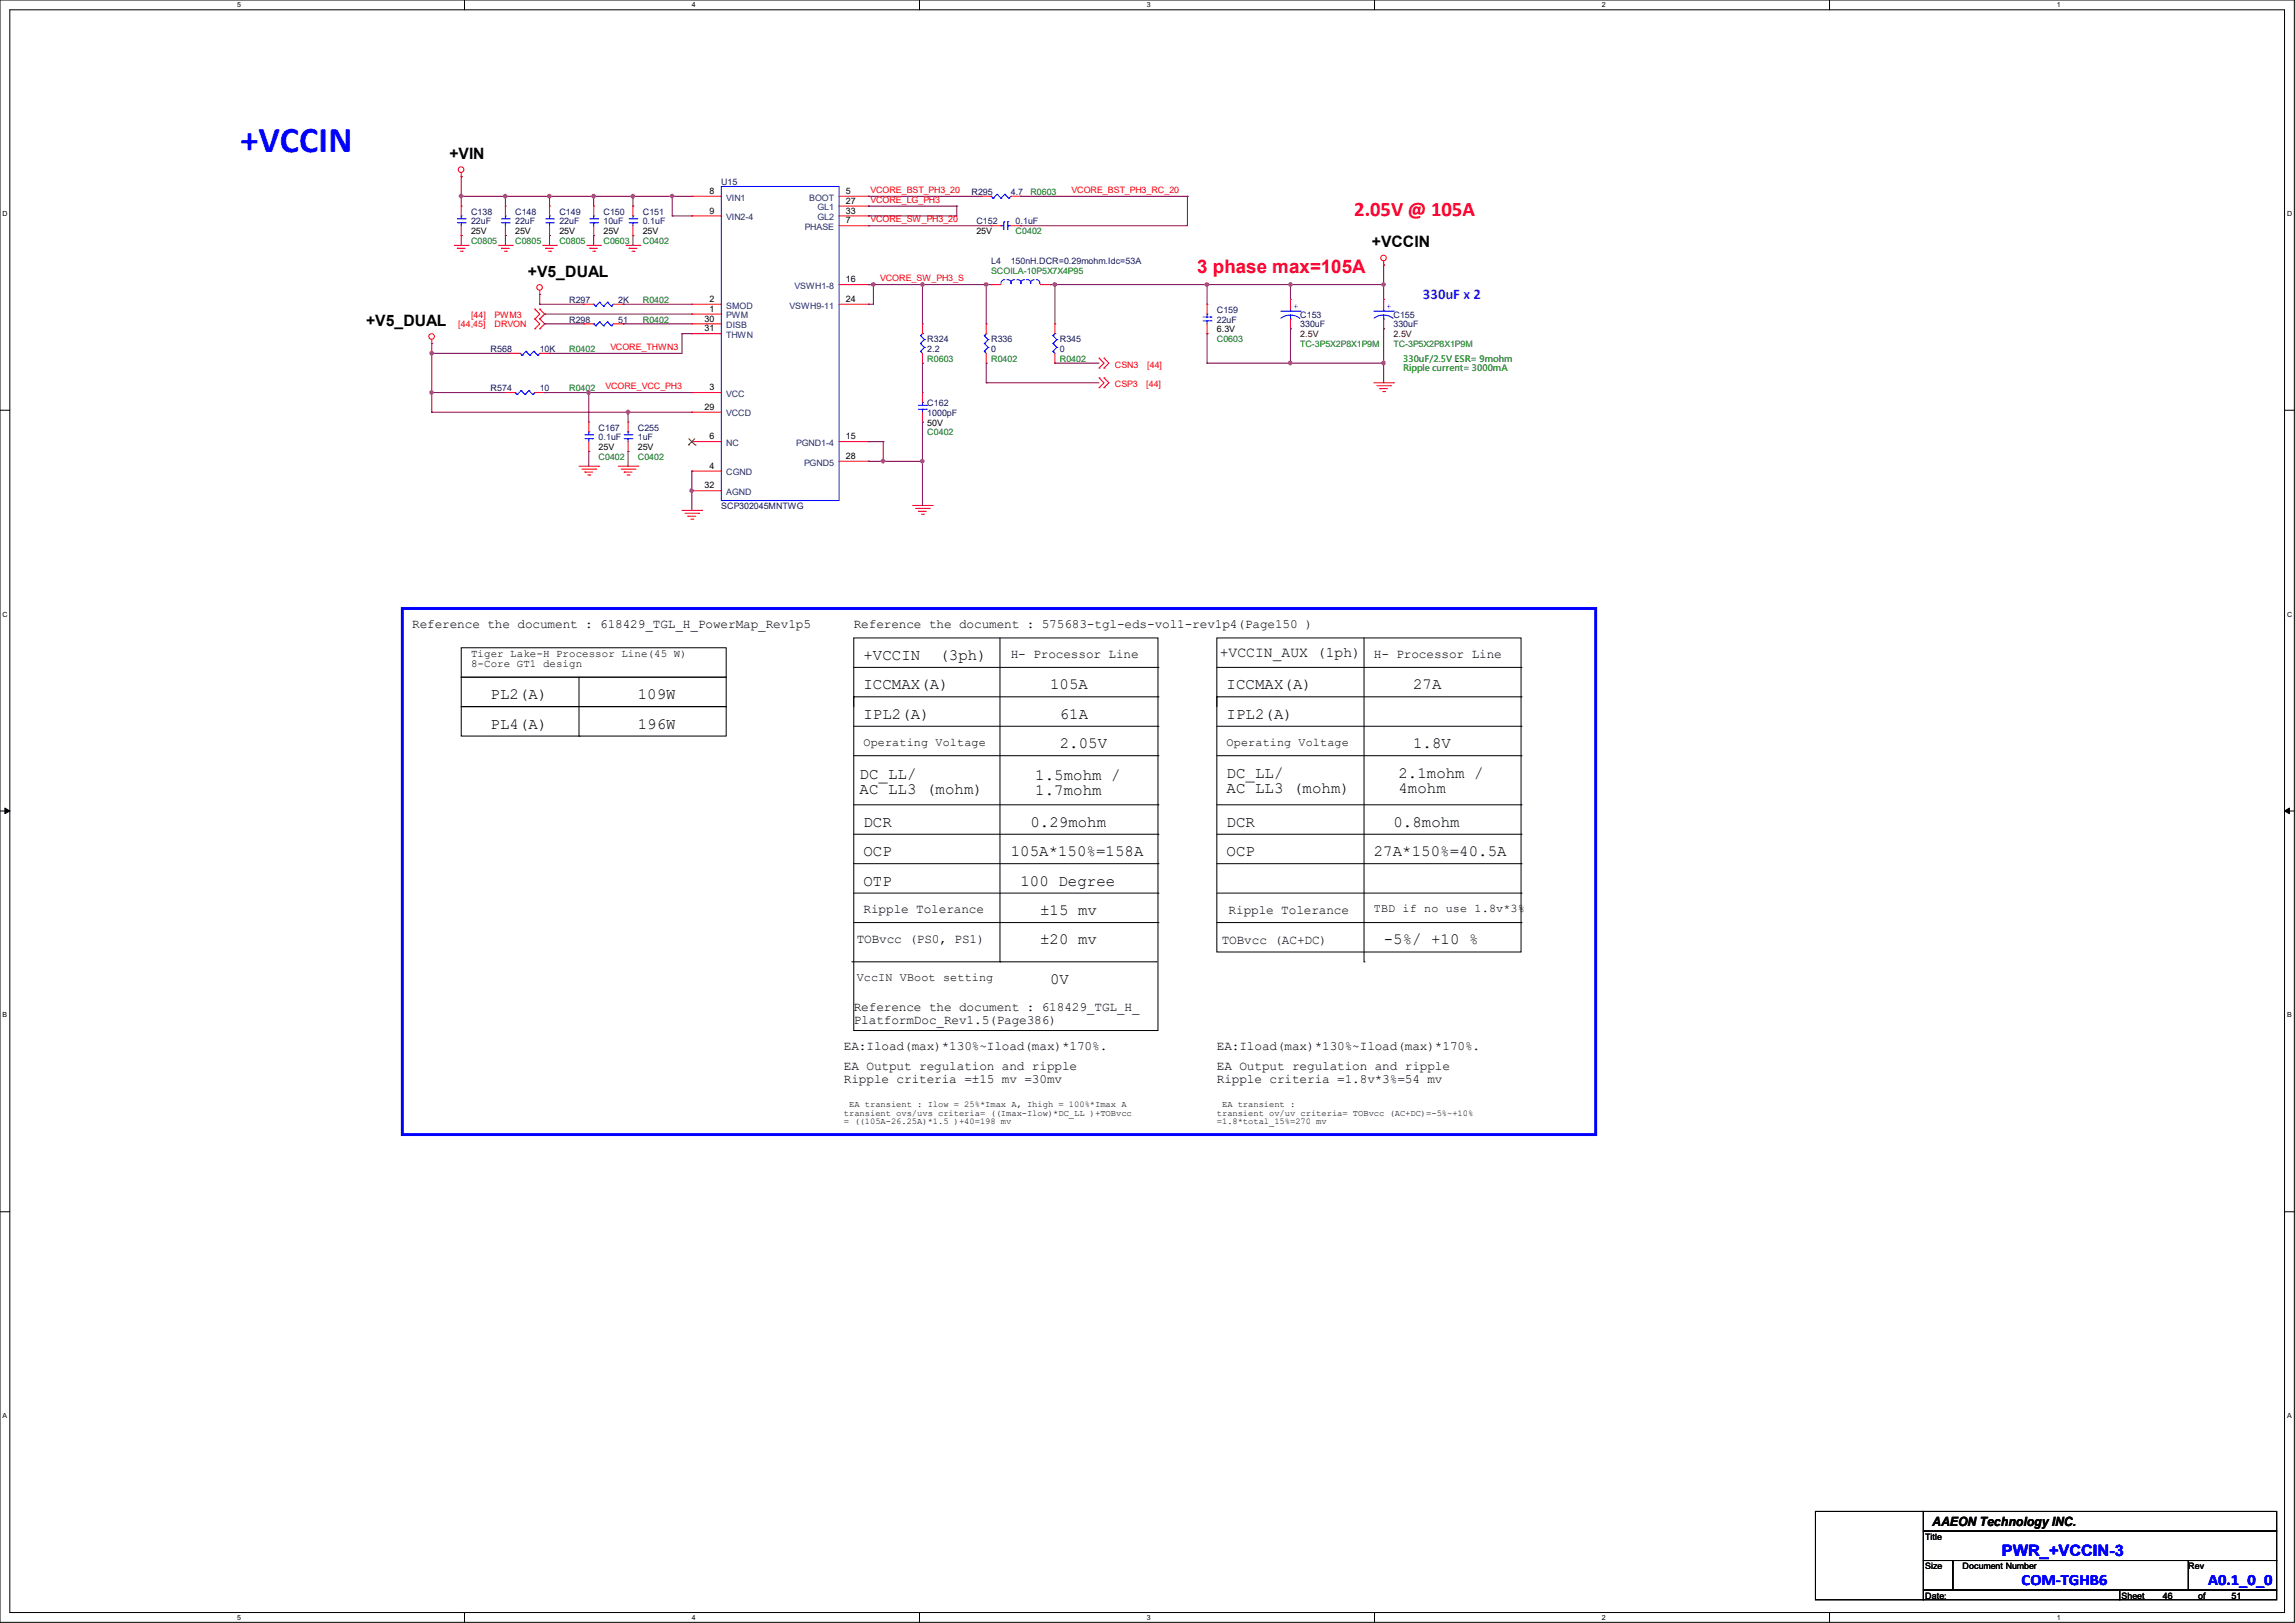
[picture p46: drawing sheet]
<svg xmlns="http://www.w3.org/2000/svg" width="297mm" height="210mm" viewBox="0 0 297 210" stroke-linecap="round" stroke-linejoin="round" font-family="sans-serif">
<defs><g id="words">
<text font-size="4.7" fill="#00f" x="31.1" y="19.7">+VCCIN</text>
<text font-size="2.7" fill="#f00" x="175.3" y="27.9">2.05V @ 105A</text>
<text font-size="2.4" fill="#f00" x="154.9" y="35.3">3 phase max=105A</text>
<g font-size="2">
<text x="58.2" y="20.6">+VIN</text>
<text x="68.3" y="35.8">+V5_DUAL</text>
<text x="177.5" y="32">+VCCIN</text>
<text x="47.4" y="42.2">+V5_DUAL</text>
<text x="111.8" y="89.2">ICCMAX(A)</text>
<text x="111.8" y="85.4">+VCCIN</text>
<text x="121.6" y="85.4">(3ph)</text>
<text x="135.9" y="89.2">105A</text>
<text x="158.7" y="89.2">ICCMAX(A)</text>
<text x="182.9" y="89.2">27A</text>
<text x="63.5" y="90.5">PL2(A)</text>
<text x="63.5" y="94.3">PL4(A)</text>
<text x="82.5" y="90.5">109W</text>
<text x="82.5" y="94.3">196W</text>
<text x="111.8" y="93">IPL2(A)</text>
<text x="137.2" y="93">61A</text>
<text x="158.7" y="93">IPL2(A)</text>
<text x="111.3" y="100.8">DC_LL/</text>
<text x="134" y="100.9">1.5mohm /</text>
<text x="137.2" y="96.8">2.05V</text>
<text x="158.7" y="100.6">DC_LL/</text>
<text x="181" y="100.6">2.1mohm /</text>
<text x="182.9" y="96.8">1.8V</text>
<text x="111.3" y="102.8">AC LL3 (mohm)</text>
<text x="111.8" y="107">DCR</text>
<text x="133.3" y="107">0.29mohm</text>
<text x="134" y="102.9">1.7mohm</text>
<text x="158.7" y="102.7">AC LL3 (mohm)</text>
<text x="158.7" y="107">DCR</text>
<text x="180.3" y="107">0.8mohm</text>
<text x="181" y="102.7">4mohm</text>
<text x="111.8" y="110.8">OCP</text>
<text x="130.8" y="110.8">105A*150%=158A</text>
<text x="158.7" y="110.8">OCP</text>
<text x="177.8" y="110.8">27A*150%=40.5A</text>
<text x="111.8" y="114.6">OTP</text>
<text x="132.1" y="114.6">100 Degree</text>
<text x="134.6" y="118.4">±15 mv</text>
<text x="134.6" y="122.2">±20 mv</text>
<text x="179.1" y="122.2">-5%/ +10 %</text>
<text x="135.9" y="127.3">0V</text>
</g>
<g font-size="2" fill="#00f">
<text x="259.1" y="201.3">PWR_+VCCIN-3</text>
<text x="261.6" y="205.2">COM-TGHB6</text>
<text x="285.8" y="205.2">A0.1_0_0</text>
</g>
<text font-size="1.9" fill="#8000ff" x="184.1" y="38.7">330uF x 2</text>
<text font-size="1.9" x="157.9" y="85">+VCCIN_AUX (1ph)</text>
<g font-size="1.7">
<text x="53.3" y="81.3">Reference the document : 618429_TGL_H_PowerMap_Rev1p5</text>
<text x="110.5" y="81.3">Reference the document : 575683-tgl-eds-vol1-rev1p4(Page150 )</text>
<text x="130.8" y="85.1">H- Processor Line</text>
<text x="177.8" y="85.1">H- Processor Line</text>
<text x="111.8" y="118.2">Ripple Tolerance</text>
<text x="159" y="118.3">Ripple Tolerance</text>
<text x="110.9" y="122">TOBvcc (PS0, PS1)</text>
<text x="158.1" y="122.1">TOBvcc (AC+DC)</text>
<text x="110.5" y="130.9">Reference the document : 618429_TGL_H_</text>
<text x="109.2" y="135.9">EA:Iload(max)*130%~Iload(max)*170%.</text>
<text x="110.5" y="132.5">PlatformDoc_Rev1.5(Page386)</text>
<text x="157.5" y="135.9">EA:Iload(max)*130%~Iload(max)*170%.</text>
<text x="109.2" y="138.5">EA Output regulation and ripple</text>
<text x="109.2" y="140.1">Ripple criteria =±15 mv =30mv</text>
<text x="157.5" y="138.5">EA Output regulation and ripple</text>
<text x="157.5" y="140.1">Ripple criteria =1.8v*3%=54 mv</text>
<text x="250.1" y="197.4">AAEON Technology INC.</text>
</g>
<g font-size="1.5">
<text x="111.8" y="96.5">Operating Voltage</text>
<text x="158.7" y="96.5">Operating Voltage</text>
<text x="177.8" y="118.1">TBD if no use 1.8v*3%</text>
<text x="110.9" y="127">VccIN VBoot setting</text>
</g>
<g font-size="1.4">
<text x="61" y="85">Tiger Lake-H Processor Line(45 W)</text>
<text x="61" y="86.4">8-Core GT1 design</text>
</g>
<g font-size="1.1" fill="#000080">
<text x="93.3" y="24">U15</text>
<text x="61" y="27.8">C138</text>
<text x="61" y="29">22uF</text>
<text x="66.7" y="27.8">C148</text>
<text x="66.7" y="29">22uF</text>
<text x="72.4" y="27.8">C149</text>
<text x="72.4" y="29">22uF</text>
<text x="78.1" y="27.8">C150</text>
<text x="78.1" y="29">10uF</text>
<text x="83.2" y="27.8">C151</text>
<text x="83.2" y="29">0.1uF</text>
<text x="125.7" y="25.2">R295</text>
<text x="126.4" y="29">C152</text>
<text x="130.8" y="25.2">4.7</text>
<text x="131.4" y="29">0.1uF</text>
<text x="128.3" y="34.1">L4</text>
<text x="130.8" y="34.1">150nH.DCR=0.29mohm.Idc=53A</text>
<text x="73.7" y="41.7">R298</text>
<text x="73.7" y="39.2">R297</text>
<text x="80" y="41.7">51</text>
<text x="80" y="39.2">2K</text>
<text x="157.5" y="40.5">C159</text>
<text x="157.5" y="41.7">22uF</text>
<text x="168.3" y="41.1">C153</text>
<text x="180.3" y="41.1">C155</text>
<text x="63.5" y="45.6">R568</text>
<text x="69.9" y="45.6">10K</text>
<text x="120" y="44.3">R324</text>
<text x="120" y="45.6">2.2</text>
<text x="128.3" y="44.3">R336</text>
<text x="128.3" y="45.6">0</text>
<text x="137.2" y="44.3">R345</text>
<text x="137.2" y="45.6">0</text>
<text x="168.3" y="42.4">330uF</text>
<text x="180.3" y="42.4">330uF</text>
<text x="63.5" y="50.6">R574</text>
<text x="69.9" y="50.6">10</text>
<text x="120" y="52.5">C162</text>
<text x="120" y="53.8">1000pF</text>
<text x="77.5" y="55.7">C167</text>
<text x="77.5" y="57">0.1uF</text>
<text x="82.5" y="55.7">C255</text>
<text x="82.5" y="57">1uF</text>
<text x="93.3" y="65.9">SCP302045MNTWG</text>
</g>
<g font-size="1.1">
<text x="91.8" y="25.1">8</text>
<text x="91.8" y="27.6">9</text>
<text x="109.5" y="25.1">5</text>
<text x="109.5" y="26.4">27</text>
<text x="109.5" y="27.6">33</text>
<text x="109.5" y="28.9">7</text>
<text x="61" y="30.3">25V</text>
<text x="66.7" y="30.3">25V</text>
<text x="72.4" y="30.3">25V</text>
<text x="78.1" y="30.3">25V</text>
<text x="83.2" y="30.3">25V</text>
<text x="126.4" y="30.3">25V</text>
<text x="91.2" y="41.6">30</text>
<text x="91.8" y="39.1">2</text>
<text x="91.8" y="40.3">1</text>
<text x="109.5" y="36.5">16</text>
<text x="109.5" y="39.1">24</text>
<text x="91.2" y="42.9">31</text>
<text x="157.5" y="43">6.3V</text>
<text x="91.2" y="53">29</text>
<text x="91.8" y="50.5">3</text>
<text x="77.5" y="58.3">25V</text>
<text x="82.5" y="58.3">25V</text>
<text x="91.8" y="56.9">6</text>
<text x="109.5" y="59.4">28</text>
<text x="109.5" y="56.9">15</text>
<text x="120" y="55.1">50V</text>
<text x="91.2" y="63.2">32</text>
<text x="91.8" y="60.7">4</text>
<text x="109.9" y="143.2">EA transient : Ilow = 25%*Imax A, Ihigh = 100%*Imax A</text>
<text x="158.2" y="143.2">EA transient :</text>
<text x="109.2" y="144.4">transient ovs/uvs criteria= ((Imax-Ilow)*DC_LL )+TOBvcc</text>
<text x="109.2" y="145.5">= ((105A-26.25A)*1.5 )+40=198 mv</text>
<text x="157.5" y="144.4">transient ov/uv criteria= TOBvcc (AC+DC)=-5%~+10%</text>
<text x="157.5" y="145.5">=1.8*total_15%=270 mv</text>
<text x="249.2" y="199.2">Title</text>
<text x="249.2" y="203">Size</text>
<text x="254" y="203">Document Number</text>
<text x="283.2" y="203">Rev</text>
<text x="249.2" y="206.8">Date:</text>
<text x="274.6" y="206.8">Sheet</text>
<text x="279.9" y="206.8">46</text>
<text x="284.5" y="206.8">of</text>
<text x="288.8" y="206.8">51</text>
</g>
<g font-size="1.1" fill="#004080">
<text x="94" y="26">VIN1</text>
<text x="94" y="28.5">VIN2-4</text>
<text x="104.1" y="29.8">PHASE</text>
<text x="104.7" y="26">BOOT</text>
<text x="105.8" y="27.2">GL1</text>
<text x="105.8" y="28.5">GL2</text>
<text x="94" y="39.9">SMOD</text>
<text x="94" y="41.2">PWM</text>
<text x="102.2" y="39.9">VSWH9-11</text>
<text x="102.8" y="37.4">VSWH1-8</text>
<text x="94" y="42.5">DISB</text>
<text x="94" y="43.7">THWN</text>
<text x="94" y="51.4">VCC</text>
<text x="94" y="53.9">VCCD</text>
<text x="94" y="57.7">NC</text>
<text x="103" y="57.7">PGND1-4</text>
<text x="94" y="61.5">CGND</text>
<text x="94" y="64.1">AGND</text>
<text x="104.1" y="60.2">PGND5</text>
</g>
<g font-size="1.1" fill="#f00">
<text x="112.6" y="24.9">VCORE_BST_PH3_20</text>
<text x="112.6" y="26.2">VCORE_LG_PH3</text>
<text x="112.6" y="28.7">VCORE_SW_PH3_20</text>
<text x="138.7" y="24.9">VCORE_BST_PH3_RC_20</text>
<text x="61" y="41.1">[44]</text>
<text x="64" y="41.1">PWM3</text>
<text x="113.9" y="36.4">VCORE_SW_PH3_S</text>
<text x="59.3" y="42.4">[44,45]</text>
<text x="64" y="42.4">DRVON</text>
<text x="79" y="45.3">VCORE_THWN3</text>
<text x="144.3" y="47.6">CSN3</text>
<text x="148.5" y="47.6">[44]</text>
<text x="78.4" y="50.3">VCORE_VCC_PH3</text>
<text x="144.3" y="50.1">CSP3</text>
<text x="148.3" y="50.1">[44]</text>
</g>
<g font-size="1.1" fill="#008000">
<text x="133.3" y="25.2">R0603</text>
<text x="61" y="31.6">C0805</text>
<text x="66.7" y="31.6">C0805</text>
<text x="72.4" y="31.6">C0805</text>
<text x="78.1" y="31.6">C0603</text>
<text x="83.2" y="31.6">C0402</text>
<text x="128.3" y="35.4">SCOILA-10P5X7X4P95</text>
<text x="131.4" y="30.3">C0402</text>
<text x="83.2" y="41.7">R0402</text>
<text x="83.2" y="39.2">R0402</text>
<text x="73.7" y="45.6">R0402</text>
<text x="120" y="46.8">R0603</text>
<text x="128.3" y="46.8">R0402</text>
<text x="137.2" y="46.8">R0402</text>
<text x="157.5" y="44.3">C0603</text>
<text x="168.3" y="44.9">TC-3P5X2P8X1P9M</text>
<text x="180.3" y="44.9">TC-3P5X2P8X1P9M</text>
<text x="181.6" y="46.9">330uF/2.5V ESR= 9mohm</text>
<text x="73.7" y="50.6">R0402</text>
<text x="181.6" y="48">Ripple current= 3000mA</text>
<text x="77.5" y="59.5">C0402</text>
<text x="82.5" y="59.5">C0402</text>
<text x="120" y="56.3">C0402</text>
</g>
<g font-size="1.1" fill="#00f">
<text x="167.4" y="40">+</text>
<text x="179.5" y="40">+</text>
</g>
<g font-size="1.1" fill="#400000">
<text x="168.3" y="43.6">2.5V</text>
<text x="180.3" y="43.6">2.5V</text>
</g>
<g font-size=".9">
<text x="30.7" y=".9">5</text>
<text x="89.5" y=".9">4</text>
<text x="148.4" y=".9">3</text>
<text x="207.3" y=".9">2</text>
<text x="266.2" y=".9">1</text>
<text x=".3" y="28">D</text>
<text x="296" y="28">D</text>
<text x=".3" y="79.8">C</text>
<text x="296" y="79.8">C</text>
<text x=".3" y="131.7">B</text>
<text x="296" y="131.7">B</text>
<text x=".3" y="183.5">A</text>
<text x="296" y="183.5">A</text>
<text x="30.7" y="209.6">5</text>
<text x="89.5" y="209.6">4</text>
<text x="148.4" y="209.6">3</text>
<text x="207.3" y="209.6">2</text>
<text x="266.2" y="209.6">1</text>
</g>
</g></defs>
<path d="M0 0h296.9v209.9h-296.9zM1.3 1.3h294.4v207.4h-294.4z" fill="none" stroke="#000" stroke-width=".13"/>
<g fill="#fff">
<path d="M30.7 .1h.5v1h-.5z"/>
<path d="M30.7 208.8h.5v1h-.5z"/>
</g>
<path d="M60.1 0v1.3M60.1 208.7v1.2" fill="none" stroke="#000" stroke-width=".13"/>
<g fill="#fff">
<path d="M89.5 .1h.5v1h-.5z"/>
<path d="M89.5 208.8h.5v1h-.5z"/>
</g>
<path d="M119 0v1.3M119 208.7v1.2" fill="none" stroke="#000" stroke-width=".13"/>
<g fill="#fff">
<path d="M148.4 .1h.5v1h-.5z"/>
<path d="M148.4 208.8h.5v1h-.5z"/>
</g>
<path d="M177.9 0v1.3M177.9 208.7v1.2" fill="none" stroke="#000" stroke-width=".13"/>
<g fill="#fff">
<path d="M207.3 .1h.5v1h-.5z"/>
<path d="M207.3 208.8h.5v1h-.5z"/>
</g>
<path d="M236.8 0v1.3M236.8 208.7v1.2" fill="none" stroke="#000" stroke-width=".13"/>
<g fill="#fff">
<path d="M266.2 .1h.5v1h-.5z"/>
<path d="M266.2 208.8h.5v1h-.5z"/>
<path d="M.3 27.2h.7v1h-.7z"/>
<path d="M296 27.2h.6v1h-.6z"/>
<path d="M.3 79h.7v1h-.7z"/>
<path d="M296 79h.6v1h-.6z"/>
</g>
<path d="M0 53.1h1.3M295.7 53.1h1.2" fill="none" stroke="#000" stroke-width=".13"/>
<g fill="#fff">
<path d="M.3 130.9h.6v1h-.6z"/>
<path d="M296 130.9h.6v1h-.6z"/>
</g>
<path d="M0 104.9h1.3M295.7 104.9h1.2" fill="none" stroke="#000" stroke-width=".13"/>
<path d="M.6 104.6l.7 .3-.7 .4zM295.7 104.9l.6-.3v.7z" fill="#000" stroke="#000" stroke-width=".13"/>
<g fill="#fff">
<path d="M.3 182.7h.6v1h-.6z"/>
<path d="M296 182.7h.5v1h-.5z"/>
</g>
<g fill="none" stroke="#000" stroke-width=".13">
<path d="M59.7 83.8h34.3v3.8h-34.3zM59.7 87.6h34.3v3.8h-34.3zM59.7 91.4h34.3v3.8h-34.3zM74.9 95.2h.1M74.9 87.6v7.6M110.5 82.5h39.4v50.8h-39.4zM110.5 90.2h.1M110.5 97.8h39.4M110.5 94h39.4M110.5 90.2h39.4M110.5 86.4h39.4M110.5 90.2v1.2"/>
<path d="M129.4 82.5v42M149.9 86.4h.1M149.9 90.2h.1M149.9 94h.1M149.9 97.8h.1M157.5 82.5h39.3v40.7h-39.3zM157.5 90.2h.1M157.5 97.8h39.3M157.5 94h39.3M157.5 90.2h39.3M157.5 90.2v1.2M157.5 86.4h39.3"/>
<path d="M176.5 82.5v42M196.8 97.8h.1M196.8 94h.1M196.8 90.2h.1M196.8 86.4h.1M110.5 115.6h39.4M110.5 119.4h39.4M110.5 111.8h39.4M110.5 107.9h39.4M110.5 104.1h39.4M149.9 115.6h.1M149.9 119.4h.1"/>
<path d="M149.9 104.1h.1M149.9 107.9h.1M149.9 111.8h.1M157.5 115.6h39.3M157.5 119.4h39.3M157.5 111.8h39.3M157.5 107.9h39.3M157.5 104.1h39.3M196.8 115.6h.1M196.8 119.4h.1M196.8 111.8h.1M196.8 107.9h.1"/>
<path d="M196.8 104.1h.1M110.2 124.5h39.4M129.4 124.5h.1M149.6 124.5h.1M176.5 124.5h.1M0 156.8h1.3M295.7 156.8h1.2M234.9 195.6h14v11.4h-14zM248.9 195.6h45.7v2.5h-45.7zM248.9 198.1h45.7v3.8h-45.7zM248.9 201.9h3.8v3.8h-3.8zM248.9 205.7h25.4v1.3h-25.4z"/>
<path d="M252.7 201.9h30.5v3.8h-30.5zM274.3 205.7h20.3v1.3h-20.3zM283.2 201.9h11.4v3.8h-11.4z"/>
</g>
<path d="M52.1 78.7h154.4v68.1h-154.4z" fill="none" stroke="#00f" stroke-width=".38"/>
<g fill="none" stroke="#f00" stroke-width=".13">
<path d="M58.8 31.7h1.8M59.2 32.1h.1M59.2 32.1h1M59.6 32.5h.2M59.7 22.9h.1M59.7 30.5h.1M59.7 26.7h.1M59.7 22.4v.5M59.7 26.7v1.2M59.7 29.2v1.3M59.8 32.5h.1M60.6 31.7h.1"/>
<path d="M64.5 31.7h1.8M64.9 32.1h.1M64.9 32.1h1M65.3 32.5h.2M65.4 30.5h.1M65.4 26.7h.1M65.4 26.7v1.2M65.4 29.2v1.3M65.5 32.5h.1M66.3 31.7h.1M69.8 38.1h.1M69.8 37.6v.5"/>
<path d="M70.2 31.7h1.8M70.6 32.1h.1M70.6 32.1h1M71 32.5h.2M71.1 30.5h.1M71.1 26.7h.1M71.1 26.7v1.2M71.1 29.2v1.3M71.2 32.5h.1M72 31.7h.1M75.6 39.4h.1M75.6 39.4h1.2"/>
<path d="M75.9 31.7h1.8M76.3 32.1h.1M76.3 32.1h1M76.7 32.5h.3M76.8 30.5h.1M76.8 26.7h.1M76.8 26.7v1.2M76.8 29.2v1.3M77 32.5h.1M77.7 31.7h.1M79.4 39.4h1.2M80.6 39.4h.1"/>
<path d="M81 31.7h1.8M81.4 32.1h.1M81.4 32.1h1M81.8 32.5h.2M81.9 30.5h.1M81.9 26.7h.1M81.9 26.7v1.2M81.9 29.2v1.3M82 32.5h.1M82.8 31.7h.1M89.5 25.4h.1M89.5 27.9h.1"/>
<path d="M89.5 39.4h.1M89.5 25.4h3.8M89.5 39.4h3.8M89.5 27.9h3.8M108.6 25.4h3.8M108.6 36.8h3.8M108.6 29.2h3.8M108.6 39.4h3.8M108.6 27.9h3.8M108.6 26.7h3.8M112.4 25.4h.1M112.4 26.7h.1"/>
<path d="M112.4 27.9h.1M112.4 29.2h.1M112.4 36.8h.1M112.4 39.4h.1M127 25.4h.1M127 25.4h1.3M128.3 36.8h.1M128.3 29.2h.1M128.3 36.8h1.2M128.3 29.2h1.2M130.8 25.4h1.3M130.8 29.2h1.3"/>
<path d="M132.1 25.4h.1M132.1 29.2h.1M134.6 36.8h1.3M135.9 36.8h.1M156.2 39.4h.1M156.2 39.4v1.2M167 38.7h.1M167 38.7v1.3M179.1 34.3h.1M179.1 38.7h.1M179.1 33.8v.5M179.1 38.7v1.3"/>
<path d="M55.9 44.4h.1M55.9 43.9v.5M65.4 50.8h.1M65.4 50.8h1.3M66 45.7h.1M66 45.7h1.3M69.2 41.3h.1M69.2 40h.1M69.2 42.5h.1M69.2 40l.6 .6-.6 .7M69.2 41.3l.6 .6-.6 .6M69.2 50.8h1.3"/>
<path d="M69.8 40h.1M69.8 41.3h.1M69.8 42.5h.1M69.8 40l.7 .6-.7 .7M69.8 41.3l.7 .6-.7 .6M69.8 45.7h1.3M70.5 50.8h.1M71.1 45.7h.1M75.6 41.9h.1M75.6 41.9h1.2M76.2 58.4h.1M76.2 54.6h.1"/>
<path d="M76.2 54.6v1.3M76.2 57.1v1.3M79.4 41.9h1.2M80.6 41.9h.1M81.3 58.4h.1M81.3 54.6h.1M81.3 54.6v1.3M81.3 57.1v1.3M89.5 40.6h.1M89.5 41.9h.1M89.5 43.2h.1M89.5 50.8h.1"/>
<path d="M89.5 53.3h.1M89.5 57.1h.1M89.5 41.9h3.8M89.5 50.8h3.8M89.5 40.6h3.8M89.5 43.2h3.8M89.5 53.3h3.8M89.5 57.1h3.8M108.6 57.1h3.8M108.6 59.7h3.8M112.4 59.7h.1M112.4 57.1h.1"/>
<path d="M119.4 54.6h.1M119.4 50.8h.1M119.4 47h.1M119.4 41.9h.1M119.4 41.9v1.3M119.4 45.7v1.3M119.4 50.8v1.3M119.4 53.3v1.3M127.6 47h.1M127.6 41.9h.1M127.6 41.9v1.3M127.6 45.7v1.3"/>
<path d="M136.5 47h.1M136.5 41.9h.1M136.5 41.9v1.3M136.5 45.7v1.3M142.2 46.4h.1M142.2 47.6h.1M142.2 48.9h.1M142.2 50.2h.1M142.2 46.4l.7 .6-.7 .6M142.2 48.9l.7 .6-.7 .7M142.9 46.4h.1M142.9 47.6h.1"/>
<path d="M142.9 48.9h.1M142.9 50.2h.1M142.9 46.4l.6 .6-.6 .6M142.9 48.9l.6 .6-.6 .7M156.2 43.2h.1M156.2 41.9v1.3M167 42.5h.1M167 41.3v1.2M177.8 49.5h2.5M178.2 49.9h1.8M178.6 50.3h.1M178.6 50.3h1"/>
<path d="M178.9 50.7h.3M179.1 42.5h.1M179.1 41.3v1.2M179.2 50.7h.1M180 49.9h.1M180.3 49.5h.1M74.9 60.3h2.6M75.3 60.7h1.8M75.7 61.1h.1M75.7 61.1h1M76.1 61.5h.2M76.3 61.5h.1"/>
<path d="M77.1 60.7h.1M77.5 60.3h.1M80 60.3h2.5M80.4 60.7h1.8M80.8 61.1h.1M80.8 61.1h1M81.2 61.5h.2M81.4 61.5h.1M82.2 60.7h.1M82.5 60.3h.1M88.3 66h2.5M88.6 66.4h1.8"/>
<path d="M89 66.8h.1M89 66.8h1M89.4 67.2h.3M89.5 61h.1M89.5 63.5h.1M89.5 61h3.8M89.5 63.5h3.8M89.7 67.2h.1M90.4 66.4h.1M90.8 66h.1M118.1 65.4h2.5M118.5 65.8h1.8"/>
<path d="M118.9 66.2h.1M118.9 66.2h1M119.3 66.5h.2M119.5 66.5h.1M120.3 65.8h.1M120.6 65.4h.1"/>
<circle cx="59.7" cy="21.9" r=".36"/>
<circle cx="69.8" cy="37.2" r=".36"/>
<circle cx="179" cy="33.4" r=".36"/>
<circle cx="55.9" cy="43.5" r=".36"/>
</g>
<g fill="none" stroke="#00f" stroke-width=".13">
<path d="M59.2 28.3h1M59.2 28.8h1M59.7 27.9h.1M59.7 28.8h.1M59.7 27.9v.4M59.7 28.8v.4M60.2 28.3h.1M60.2 28.8h.1M64.9 28.3h1M64.9 28.8h1M65.4 27.9h.1M65.4 28.8h.1"/>
<path d="M65.4 27.9v.4M65.4 28.8v.4M65.9 28.3h.1M65.9 28.8h.1M70.6 28.3h1M70.6 28.8h1M71.1 27.9h.1M71.1 28.8h.1M71.1 27.9v.4M71.1 28.8v.4M71.6 28.3h.1M71.6 28.8h.1"/>
<path d="M76.3 28.3h1M76.3 28.8h1M76.8 27.9h.1M76.8 28.8h.1M76.8 39.4h.1M76.8 27.9v.4M76.8 28.8v.4M76.8 39.4l.3 .2M77.1 39.6h.1M77.3 28.3h.1M77.3 28.8h.1M77.6 39.1h.1"/>
<path d="M77.6 39.1l-.5 .5M77.6 39.1l.5 .5M78.1 39.6h.1M78.6 39.1h.1M78.6 39.1l.5 .5M78.6 39.1l-.5 .5M79.1 39.6h.1M79.4 39.4l-.3 .2M81.4 28.3h1M81.4 28.8h1M81.9 27.9h.1M81.9 28.8h.1"/>
<path d="M81.9 27.9v.4M81.9 28.8v.4M82.4 28.3h.1M82.4 28.8h.1M93.3 24.1h15.3v40.7h-15.3zM128.3 25.4h.1M128.3 25.4l.2 .3M128.5 25.7h.1M129 25.1h.1M129 25.1l-.5 .6M129 25.1l.5 .6M129.5 25.7h.1"/>
<path d="M129.5 29.2h.1M129.5 29.2h.4M129.9 28.7h.1M129.9 28.7v1M130 36.2a.44 .44 0 0 0-.4 .5M130 25.1h.1M130 25.1l.6 .6M130 25.1l-.5 .6M130.3 36.2h.1a.44 .44 0 0 1 .5 .5M130.4 28.7h.1M130.4 29.2h.1M130.4 29.2h.4"/>
<path d="M130.4 28.7v1M130.6 25.7h.1M130.8 25.4l-.2 .3M131.3 36.2a.44 .44 0 0 0-.5 .5M131.6 36.2a.44 .44 0 0 1 .6 .5M132.6 36.2a.44 .44 0 0 0-.5 .5M132.8 36.2h.1a.44 .44 0 0 1 .5 .5M133.9 36.2h-.1a.44 .44 0 0 0-.4 .5M134.1 36.2a.42 .42 0 0 1 .5 .5M66.7 50.8h.1M66.7 50.8l.2 .3M66.9 51.1h.1"/>
<path d="M67.3 45.7h.1M67.3 45.7l.3 .3M67.4 50.5h.1M67.4 50.5l-.5 .6M67.4 50.5l.5 .6M67.6 46h.1M67.9 51.1h.1M68.1 45.5h.1M68.1 45.5l-.5 .5M68.1 45.5l.5 .5M68.5 50.5h.1M68.5 50.5l.5 .6"/>
<path d="M68.5 50.5l-.6 .6M68.6 46h.1M69 51.1h.1M69.1 45.5h.1M69.1 45.5l.5 .5M69.1 45.5l-.5 .5M69.2 50.8l-.2 .3M69.6 46h.1M69.8 45.7l-.2 .3M75.7 56.3h1M75.7 56.8h1M76.2 55.9h.1"/>
<path d="M76.2 56.8h.1M76.2 55.9v.4M76.2 56.8v.3M76.7 56.3h.1M76.7 56.8h.1M76.8 41.9h.1M76.8 41.9l.3 .3M77.1 42.2h.1M77.6 41.7h.1M77.6 41.7l-.5 .5M77.6 41.7l.5 .5M78.1 42.2h.1"/>
<path d="M78.6 41.7h.1M78.6 41.7l.5 .5M78.6 41.7l-.5 .5M79.1 42.2h.1M79.4 41.9l-.3 .3M80.8 56.3h1M80.8 56.8h1M81.3 55.9h.1M81.3 56.8h.1M81.3 55.9v.4M81.3 56.8v.3M81.8 56.3h.1"/>
<path d="M81.8 56.8h.1M118.9 52.5h1M118.9 53h1M119.1 43.4h.1M119.1 45.5h.1M119.1 44.4h.1M119.1 43.4l.5 .5M119.1 45.5l.3 .2M119.1 44.4l.5 .6M119.4 52.1h.1M119.4 53h.1M119.4 43.2h.1"/>
<path d="M119.4 52.1v.4M119.4 53v.3M119.4 43.2l-.3 .2M119.6 45h.1M119.6 43.9h.1M119.6 45l-.5 .5M119.6 43.9l-.5 .5M119.9 52.5h.1M119.9 53h.1M127.4 43.4h.1M127.4 45.5h.1M127.4 44.4h.1"/>
<path d="M127.4 43.4l.5 .5M127.4 45.5l.2 .2M127.4 44.4l.5 .6M127.6 43.2h.1M127.6 43.2l-.2 .2M127.9 45h.1M127.9 43.9h.1M127.9 45l-.5 .5M127.9 43.9l-.5 .5M136.3 43.4h.1M136.3 45.5h.1M136.3 44.4h.1"/>
<path d="M136.3 43.4l.5 .5M136.3 45.5l.2 .2M136.3 44.4l.5 .6M136.5 43.2h.1M136.5 43.2l-.2 .2M136.8 45h.1M136.8 43.9h.1M136.8 45l-.5 .5M136.8 43.9l-.5 .5M155.7 41h1M155.7 41.5h1M156.2 40.6h.1"/>
<path d="M156.2 41.5h.1M156.2 40.6v.4M156.2 41.5v.4M156.7 41h.1M156.7 41.5h.1M165.7 40.3h2.6M167 41.3h.1M167 40.3h.1M167 40.8a2 2 0 0 0-1.2 .4M167 40.8a2.02 2.02 0 0 1 1.2 .4M167 40v.3M167 40.8v.5"/>
<path d="M168.3 40.3h.1M177.8 40.3h2.5M179.1 41.3h.1M179.1 40.3h.1M179.1 40.8h-.1a2 2 0 0 0-1.2 .4M179.1 40.8a2.02 2.02 0 0 1 1.2 .4M179.1 40v.3M179.1 40.8v.5M180.3 40.3h.1"/>
</g>
<path d="M89.1 57.6h.1M89.2 56.8l.8 .8M89.9 56.8l-.8 .8M90 57.6h.1" fill="none" stroke="#804000" stroke-width=".13"/>
<g fill="none" stroke="#800040" stroke-width=".13">
<path d="M59.7 22.9h.1M59.7 25.4h.1M59.7 30.5h.1M59.7 22.9v3.8M59.7 30.5v1.2M59.7 25.4h29.8M65.4 25.4h.1M65.4 30.5h.1M65.4 25.4v1.3M65.4 30.5v1.2M69.8 38.1h.1M69.8 39.4h.1"/>
<path d="M69.8 38.1v1.3M69.8 39.4h5.8M71.1 25.4h.1M71.1 30.5h.1M71.1 25.4v1.3M71.1 30.5v1.2M76.8 25.4h.1M76.8 30.5h.1M76.8 25.4v1.3M76.8 30.5v1.2M80.6 39.4h.1M80.6 39.4h8.9"/>
<path d="M81.9 25.4h.1M81.9 30.5h.1M81.9 25.4v1.3M81.9 30.5v1.2M87 25.4h.1M87 27.9h.1M87 25.4v2.5M87 27.9h2.5M112.4 25.4h.1M112.4 26.7h.1M112.4 27.9h.1M112.4 29.2h.1"/>
<path d="M112.4 36.8h.1M112.4 39.4h.1M112.4 36.8h15.9M112.4 25.4h14.6M112.4 26.7h11.4M112.4 29.2h15.9M113 36.8h.1M113 36.8v2.6h-.6M119.4 36.8h.1M119.4 36.8v5.1M123.8 26.7h.1M123.8 26.7v1.2h-11.4"/>
<path d="M127.6 36.8h.1M127.6 36.8v5.1M132.1 25.4h.1M132.1 29.2h.1M132.1 25.4h21.6M135.9 36.8h.1M135.9 36.8h43.2M136.5 36.8h.1M136.5 36.8v5.1M153.7 25.4h.1M153.7 25.4v3.8h-21.6M156.2 36.8h.1"/>
<path d="M156.2 36.8v2.6M167 36.8h.1M167 36.8v1.9M179.1 34.3h.1M179.1 36.8h.1M179.1 34.3v4.4M55.9 44.4h.1M55.9 45.7h.1M55.9 50.8h.1M55.9 53.3h.1M55.9 44.4v8.9M55.9 45.7h10.1"/>
<path d="M55.9 50.8h9.5M55.9 53.3h33.6M70.5 40.6h.1M70.5 41.9h.1M70.5 50.8h.1M70.5 40.6h19M70.5 41.9h5.1M70.5 50.8h19M71.1 45.7h.1M76.2 50.8h.1M76.2 58.4h.1M76.2 50.8v3.8"/>
<path d="M76.2 58.4v1.9M80.6 41.9h.1M80.6 41.9h8.9M81.3 53.3h.1M81.3 58.4h.1M81.3 53.3v1.3M81.3 58.4v1.9M88.3 43.2h.1M88.3 43.2v2.5h-17.2M88.3 43.2h1.2M112.4 57.1h.1M112.4 59.7h.1"/>
<path d="M112.4 57.1h1.9M112.4 59.7h7M114.3 57.1h.1M114.3 59.7h.1M114.3 57.1v2.6M119.4 47h.1M119.4 54.6h.1M119.4 59.7h.1M119.4 47v3.8M119.4 54.6v10.8M127.6 47h.1M127.6 49.5h.1"/>
<path d="M127.6 47v2.5M127.6 49.5h14.6M136.5 47h.1M136.5 47h5.7M156.2 47h.1M156.2 43.2h.1M156.2 43.2v3.8M156.2 47h22.9M167 42.5h.1M167 47h.1M167 42.5v4.5M179.1 42.5h.1"/>
<path d="M179.1 47h.1M179.1 42.5v7M89.5 61h.1M89.5 63.5h.1M89.5 61v5"/>
</g>
<g fill="#f0f" stroke="#f0f" stroke-width=".13">
<circle cx="59.7" cy="25.4" r=".23"/>
<circle cx="65.4" cy="25.4" r=".23"/>
<circle cx="76.8" cy="25.4" r=".23"/>
<circle cx="71.1" cy="25.4" r=".23"/>
<circle cx="81.9" cy="25.4" r=".23"/>
<circle cx="87" cy="25.4" r=".23"/>
<circle cx="113" cy="36.8" r=".23"/>
<circle cx="119.4" cy="36.8" r=".23"/>
<circle cx="127.6" cy="36.8" r=".23"/>
<circle cx="156.2" cy="36.8" r=".23"/>
<circle cx="136.5" cy="36.8" r=".23"/>
<circle cx="179" cy="36.8" r=".23"/>
<circle cx="167" cy="36.8" r=".23"/>
<circle cx="179" cy="47" r=".23"/>
<circle cx="167" cy="47" r=".23"/>
<circle cx="55.9" cy="45.7" r=".23"/>
<circle cx="55.9" cy="50.8" r=".23"/>
<circle cx="76.2" cy="50.8" r=".23"/>
<circle cx="81.3" cy="53.3" r=".23"/>
<circle cx="114.3" cy="59.7" r=".23"/>
<circle cx="119.4" cy="59.7" r=".23"/>
<circle cx="89.5" cy="63.5" r=".23"/>
</g>
<use href="#words"/>
</svg>
